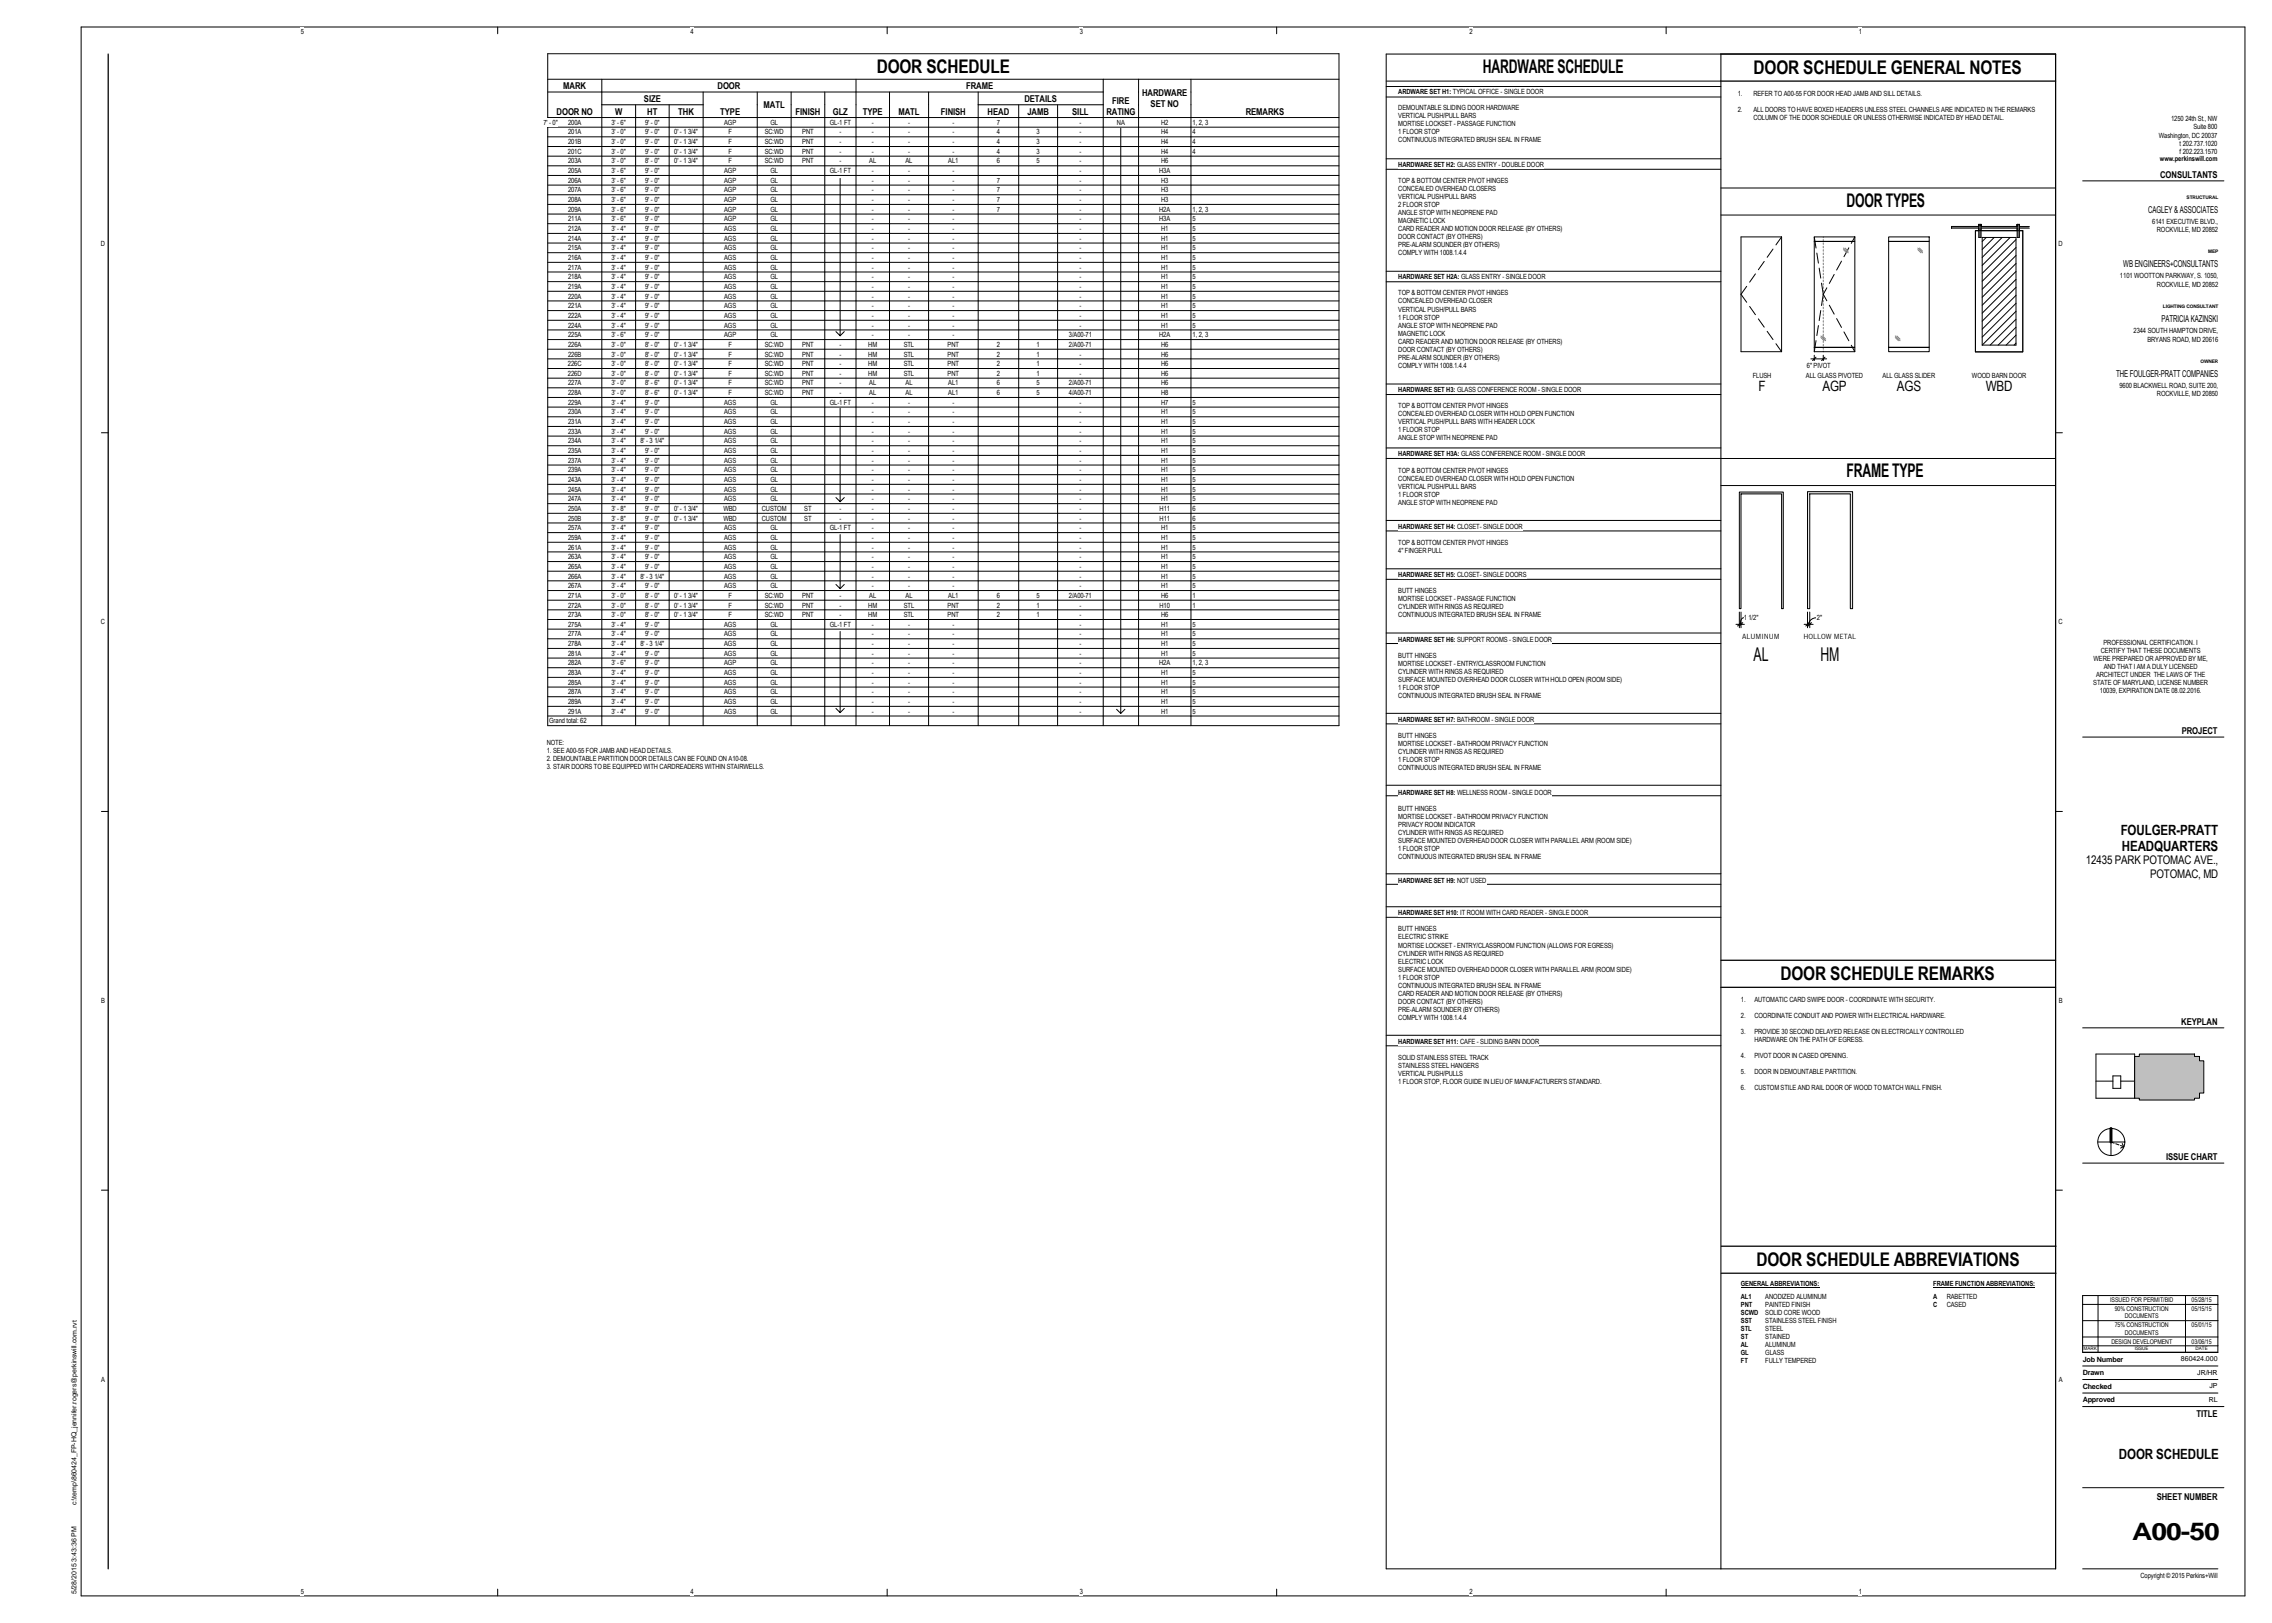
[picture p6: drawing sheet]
<svg xmlns="http://www.w3.org/2000/svg" width="1067mm" height="762mm" viewBox="0 0 1067 762" stroke-linecap="round" stroke-linejoin="round" font-family="sans-serif">
<defs><g id="words">
<text font-size="11.3" x="1001" y="723">A00-50</text>
<g font-size="8.9">
<text x="823" y="310">AL</text>
<text x="855" y="310">HM</text>
</g>
<g font-size="8.8">
<text x="412" y="34">DOOR SCHEDULE</text>
<text x="696" y="34">HARDWARE SCHEDULE</text>
<text x="823" y="35">DOOR SCHEDULE GENERAL NOTES</text>
<text x="867" y="97">DOOR TYPES</text>
<text x="867" y="224">FRAME TYPE</text>
<text x="836" y="460">DOOR SCHEDULE REMARKS</text>
<text x="825" y="594">DOOR SCHEDULE ABBREVIATIONS</text>
</g>
<g font-size="6.7">
<text x="826" y="184">F</text>
<text x="856" y="184">AGP</text>
<text x="891" y="184">AGS</text>
<text x="932" y="184">WBD</text>
</g>
<g font-size="6.6">
<text x="996" y="392">FOULGER-PRATT</text>
<text x="996" y="400">HEADQUARTERS</text>
<text x="995" y="685">DOOR SCHEDULE</text>
</g>
<g font-size="5.6">
<text x="979" y="406">12435 PARK POTOMAC AVE.,</text>
<text x="1010" y="412">POTOMAC, MD</text>
</g>
<g font-size="4.4">
<text x="264" y="42">MARK</text>
<text x="337" y="42">DOOR</text>
<text x="454" y="42">FRAME</text>
<text x="302" y="48">SIZE</text>
<text x="481" y="48">DETAILS</text>
<text x="536" y="45">HARDWARE</text>
<text x="261" y="54">DOOR NO</text>
<text x="289" y="54">W</text>
<text x="304" y="54">HT</text>
<text x="318" y="54">THK</text>
<text x="338" y="54">TYPE</text>
<text x="359" y="51">MATL</text>
<text x="374" y="54">FINISH</text>
<text x="391" y="54">GLZ</text>
<text x="405" y="54">TYPE</text>
<text x="422" y="54">MATL</text>
<text x="442" y="54">FINISH</text>
<text x="464" y="54">HEAD</text>
<text x="482" y="54">JAMB</text>
<text x="503" y="54">SILL</text>
<text x="519" y="54">RATING</text>
<text x="522" y="49">FIRE</text>
<text x="540" y="50">SET NO</text>
<text x="585" y="54">REMARKS</text>
<text x="1014" y="83">CONSULTANTS</text>
<text x="1009" y="100">CAGLEY &amp; ASSOCIATES</text>
<text x="997" y="125">WB ENGINEERS+CONSULTANTS</text>
<text x="1015" y="151">PATRICIA KAZINSKI</text>
<text x="994" y="177">THE FOULGER-PRATT COMPANIES</text>
<text x="1024" y="345">PROJECT</text>
<text x="1024" y="481">KEYPLAN</text>
<text x="1017" y="545">ISSUE CHART</text>
<text x="1031" y="665">TITLE</text>
<text x="1013" y="704">SHEET NUMBER</text>
</g>
<g font-size="3.4">
<text x="978" y="639">Job Number</text>
<text x="978" y="646">Drawn</text>
<text x="978" y="652">Checked</text>
<text x="978" y="658">Approved</text>
</g>
<g font-size="3.3">
<text x="141" y="16">5</text>
<text x="324" y="16">4</text>
<text x="507" y="16">3</text>
<text x="690" y="16">2</text>
<text x="873" y="16">1</text>
<text x="657" y="44">ARDWARE SET H1:</text>
<text x="682" y="44">TYPICAL OFFICE - SINGLE DOOR</text>
<text x="816" y="45">1.</text>
<text x="823" y="45">REFER TO A00-55 FOR DOOR HEAD JAMB AND SILL DETAILS.</text>
<text x="657" y="52">DEMOUNTABLE SLIDING DOOR HARDWARE</text>
<text x="816" y="53">2.</text>
<text x="823" y="53">ALL DOORS TO HAVE BOXED HEADERS UNLESS STEEL CHANNELS ARE INDICATED IN THE REMARKS</text>
<text x="255" y="59">7' - 0&quot;</text>
<text x="267" y="59">200A</text>
<text x="287" y="59">3' - 6&quot;</text>
<text x="303" y="59">9' - 0&quot;</text>
<text x="340" y="59">AGP</text>
<text x="362" y="59">GL</text>
<text x="390" y="59">GL-1 FT</text>
<text x="409" y="59">-</text>
<text x="426" y="59">-</text>
<text x="447" y="59">-</text>
<text x="468" y="59">7</text>
<text x="507" y="59">-</text>
<text x="524" y="59">NA</text>
<text x="545" y="59">H2</text>
<text x="560" y="59">1, 2, 3</text>
<text x="657" y="56">VERTICAL PUSH/PULL BARS</text>
<text x="657" y="59">MORTISE LOCKSET - PASSAGE FUNCTION</text>
<text x="823" y="57">COLUMN OF THE DOOR SCHEDULE OR UNLESS OTHERWISE INDICATED BY HEAD DETAIL.</text>
<text x="1019" y="57">1250 24th St., NW</text>
<text x="267" y="63">201A</text>
<text x="287" y="63">3' - 0&quot;</text>
<text x="303" y="63">9' - 0&quot;</text>
<text x="317" y="63">0' - 1 3/4&quot;</text>
<text x="342" y="63">F</text>
<text x="359" y="63">SC:WD</text>
<text x="377" y="63">PNT</text>
<text x="394" y="63">-</text>
<text x="409" y="63">-</text>
<text x="426" y="63">-</text>
<text x="447" y="63">-</text>
<text x="468" y="63">4</text>
<text x="487" y="63">3</text>
<text x="507" y="63">-</text>
<text x="545" y="63">H4</text>
<text x="560" y="63">4</text>
<text x="657" y="63">1 FLOOR STOP</text>
<text x="1014" y="65">Washington, DC 20037</text>
<text x="1030" y="61">Suite 800</text>
<text x="267" y="68">201B</text>
<text x="287" y="68">3' - 0&quot;</text>
<text x="303" y="68">9' - 0&quot;</text>
<text x="317" y="68">0' - 1 3/4&quot;</text>
<text x="342" y="68">F</text>
<text x="359" y="68">SC:WD</text>
<text x="377" y="68">PNT</text>
<text x="394" y="68">-</text>
<text x="409" y="68">-</text>
<text x="426" y="68">-</text>
<text x="447" y="68">-</text>
<text x="468" y="68">4</text>
<text x="487" y="68">3</text>
<text x="507" y="68">-</text>
<text x="545" y="68">H4</text>
<text x="560" y="68">4</text>
<text x="657" y="67">CONTINUOUS INTEGRATED BRUSH SEAL IN FRAME</text>
<text x="1023" y="68">t 202.737.1020</text>
<text x="267" y="72">201C</text>
<text x="267" y="77">203A</text>
<text x="287" y="77">3' - 0&quot;</text>
<text x="287" y="72">3' - 0&quot;</text>
<text x="303" y="77">8' - 0&quot;</text>
<text x="303" y="72">9' - 0&quot;</text>
<text x="317" y="77">0' - 1 3/4&quot;</text>
<text x="317" y="72">0' - 1 3/4&quot;</text>
<text x="342" y="77">F</text>
<text x="342" y="72">F</text>
<text x="359" y="77">SC:WD</text>
<text x="359" y="72">SC:WD</text>
<text x="377" y="77">PNT</text>
<text x="377" y="72">PNT</text>
<text x="394" y="77">-</text>
<text x="394" y="72">-</text>
<text x="408" y="77">AL</text>
<text x="409" y="72">-</text>
<text x="425" y="77">AL</text>
<text x="426" y="72">-</text>
<text x="445" y="77">AL1</text>
<text x="447" y="72">-</text>
<text x="468" y="72">4</text>
<text x="468" y="77">6</text>
<text x="487" y="72">3</text>
<text x="487" y="77">5</text>
<text x="507" y="72">-</text>
<text x="507" y="77">-</text>
<text x="545" y="72">H4</text>
<text x="545" y="77">H6</text>
<text x="560" y="72">4</text>
<text x="1014" y="76">www.perkinswill.com</text>
<text x="1023" y="72">f 202.223.1570</text>
<text x="267" y="81">205A</text>
<text x="287" y="81">3' - 6&quot;</text>
<text x="303" y="81">9' - 0&quot;</text>
<text x="340" y="81">AGP</text>
<text x="362" y="81">GL</text>
<text x="390" y="81">GL-1 FT</text>
<text x="409" y="81">-</text>
<text x="426" y="81">-</text>
<text x="447" y="81">-</text>
<text x="507" y="81">-</text>
<text x="544" y="81">H3A</text>
<text x="657" y="78">HARDWARE SET H2:</text>
<text x="684" y="78">GLASS ENTRY - DOUBLE DOOR</text>
<text x="267" y="86">206A</text>
<text x="287" y="86">3' - 6&quot;</text>
<text x="303" y="86">9' - 0&quot;</text>
<text x="340" y="86">AGP</text>
<text x="362" y="86">GL</text>
<text x="409" y="86">-</text>
<text x="426" y="86">-</text>
<text x="447" y="86">-</text>
<text x="468" y="86">7</text>
<text x="507" y="86">-</text>
<text x="545" y="86">H3</text>
<text x="657" y="86">TOP &amp; BOTTOM CENTER PIVOT HINGES</text>
<text x="657" y="90">CONCEALED OVERHEAD CLOSERS</text>
<text x="267" y="90">207A</text>
<text x="267" y="95">208A</text>
<text x="287" y="90">3' - 6&quot;</text>
<text x="287" y="95">3' - 6&quot;</text>
<text x="303" y="90">9' - 0&quot;</text>
<text x="303" y="95">9' - 0&quot;</text>
<text x="340" y="90">AGP</text>
<text x="340" y="95">AGP</text>
<text x="362" y="90">GL</text>
<text x="362" y="95">GL</text>
<text x="409" y="90">-</text>
<text x="409" y="95">-</text>
<text x="426" y="90">-</text>
<text x="426" y="95">-</text>
<text x="447" y="90">-</text>
<text x="447" y="95">-</text>
<text x="468" y="90">7</text>
<text x="468" y="95">7</text>
<text x="507" y="90">-</text>
<text x="507" y="95">-</text>
<text x="545" y="90">H3</text>
<text x="545" y="95">H3</text>
<text x="657" y="93">VERTICAL PUSH/PULL BARS</text>
<text x="267" y="99">209A</text>
<text x="287" y="99">3' - 6&quot;</text>
<text x="303" y="99">9' - 0&quot;</text>
<text x="340" y="99">AGP</text>
<text x="362" y="99">GL</text>
<text x="409" y="99">-</text>
<text x="426" y="99">-</text>
<text x="447" y="99">-</text>
<text x="468" y="99">7</text>
<text x="507" y="99">-</text>
<text x="544" y="99">H2A</text>
<text x="560" y="99">1, 2, 3</text>
<text x="657" y="97">2 FLOOR STOP</text>
<text x="657" y="101">ANGLE STOP WITH NEOPRENE PAD</text>
<text x="267" y="104">211A</text>
<text x="287" y="104">3' - 6&quot;</text>
<text x="303" y="104">9' - 0&quot;</text>
<text x="340" y="104">AGP</text>
<text x="362" y="104">GL</text>
<text x="409" y="104">-</text>
<text x="426" y="104">-</text>
<text x="447" y="104">-</text>
<text x="507" y="104">-</text>
<text x="544" y="104">H3A</text>
<text x="560" y="104">5</text>
<text x="657" y="105">MAGNETIC LOCK</text>
<text x="1011" y="105">6141 EXECUTIVE BLVD.,</text>
<text x="267" y="108">212A</text>
<text x="267" y="113">214A</text>
<text x="287" y="108">3' - 4&quot;</text>
<text x="287" y="113">3' - 4&quot;</text>
<text x="303" y="108">9' - 0&quot;</text>
<text x="303" y="113">9' - 0&quot;</text>
<text x="340" y="108">AGS</text>
<text x="340" y="113">AGS</text>
<text x="362" y="108">GL</text>
<text x="362" y="113">GL</text>
<text x="409" y="108">-</text>
<text x="409" y="113">-</text>
<text x="426" y="108">-</text>
<text x="426" y="113">-</text>
<text x="447" y="108">-</text>
<text x="447" y="113">-</text>
<text x="507" y="108">-</text>
<text x="507" y="113">-</text>
<text x="545" y="108">H1</text>
<text x="545" y="113">H1</text>
<text x="560" y="108">5</text>
<text x="560" y="113">5</text>
<text x="657" y="108">CARD READER AND MOTION DOOR RELEASE (BY OTHERS)</text>
<text x="657" y="112">DOOR CONTACT (BY OTHERS)</text>
<text x="1013" y="109">ROCKVILLE, MD 20852</text>
<text x="47" y="115">D</text>
<text x="267" y="118">215A</text>
<text x="287" y="118">3' - 4&quot;</text>
<text x="303" y="118">9' - 0&quot;</text>
<text x="340" y="118">AGS</text>
<text x="362" y="118">GL</text>
<text x="409" y="118">-</text>
<text x="426" y="118">-</text>
<text x="447" y="118">-</text>
<text x="507" y="118">-</text>
<text x="545" y="118">H1</text>
<text x="560" y="118">5</text>
<text x="657" y="116">PRE-ALARM SOUNDER (BY OTHERS)</text>
<text x="657" y="120">COMPLY WITH 1008.1.4.4</text>
<text x="967" y="115">D</text>
<text x="267" y="122">216A</text>
<text x="287" y="122">3' - 4&quot;</text>
<text x="303" y="122">9' - 0&quot;</text>
<text x="340" y="122">AGS</text>
<text x="362" y="122">GL</text>
<text x="409" y="122">-</text>
<text x="426" y="122">-</text>
<text x="447" y="122">-</text>
<text x="507" y="122">-</text>
<text x="545" y="122">H1</text>
<text x="560" y="122">5</text>
<text x="267" y="127">217A</text>
<text x="267" y="131">218A</text>
<text x="287" y="127">3' - 4&quot;</text>
<text x="287" y="131">3' - 4&quot;</text>
<text x="303" y="127">9' - 0&quot;</text>
<text x="303" y="131">9' - 0&quot;</text>
<text x="340" y="127">AGS</text>
<text x="340" y="131">AGS</text>
<text x="362" y="127">GL</text>
<text x="362" y="131">GL</text>
<text x="409" y="127">-</text>
<text x="409" y="131">-</text>
<text x="426" y="127">-</text>
<text x="426" y="131">-</text>
<text x="447" y="127">-</text>
<text x="447" y="131">-</text>
<text x="507" y="127">-</text>
<text x="507" y="131">-</text>
<text x="545" y="127">H1</text>
<text x="545" y="131">H1</text>
<text x="560" y="127">5</text>
<text x="560" y="131">5</text>
<text x="657" y="131">HARDWARE SET H2A:</text>
<text x="686" y="131">GLASS ENTRY - SINGLE DOOR</text>
<text x="995" y="131">1101 WOOTTON PARKWAY, S. 1050,</text>
<text x="267" y="136">219A</text>
<text x="287" y="136">3' - 4&quot;</text>
<text x="303" y="136">9' - 0&quot;</text>
<text x="340" y="136">AGS</text>
<text x="362" y="136">GL</text>
<text x="409" y="136">-</text>
<text x="426" y="136">-</text>
<text x="447" y="136">-</text>
<text x="507" y="136">-</text>
<text x="545" y="136">H1</text>
<text x="560" y="136">5</text>
<text x="1013" y="135">ROCKVILLE, MD 20852</text>
<text x="267" y="140">220A</text>
<text x="287" y="140">3' - 4&quot;</text>
<text x="303" y="140">9' - 0&quot;</text>
<text x="340" y="140">AGS</text>
<text x="362" y="140">GL</text>
<text x="409" y="140">-</text>
<text x="426" y="140">-</text>
<text x="447" y="140">-</text>
<text x="507" y="140">-</text>
<text x="545" y="140">H1</text>
<text x="560" y="140">5</text>
<text x="657" y="139">TOP &amp; BOTTOM CENTER PIVOT HINGES</text>
<text x="657" y="142">CONCEALED OVERHEAD CLOSER</text>
<text x="267" y="145">221A</text>
<text x="267" y="149">222A</text>
<text x="287" y="145">3' - 4&quot;</text>
<text x="287" y="149">3' - 4&quot;</text>
<text x="303" y="145">9' - 0&quot;</text>
<text x="303" y="149">9' - 0&quot;</text>
<text x="340" y="145">AGS</text>
<text x="340" y="149">AGS</text>
<text x="362" y="145">GL</text>
<text x="362" y="149">GL</text>
<text x="409" y="145">-</text>
<text x="409" y="149">-</text>
<text x="426" y="145">-</text>
<text x="426" y="149">-</text>
<text x="447" y="145">-</text>
<text x="447" y="149">-</text>
<text x="507" y="145">-</text>
<text x="507" y="149">-</text>
<text x="545" y="145">H1</text>
<text x="545" y="149">H1</text>
<text x="560" y="145">5</text>
<text x="560" y="149">5</text>
<text x="657" y="146">VERTICAL PUSH/PULL BARS</text>
<text x="267" y="154">224A</text>
<text x="287" y="154">3' - 4&quot;</text>
<text x="303" y="154">9' - 0&quot;</text>
<text x="340" y="154">AGS</text>
<text x="362" y="154">GL</text>
<text x="409" y="154">-</text>
<text x="426" y="154">-</text>
<text x="447" y="154">-</text>
<text x="507" y="154">-</text>
<text x="545" y="154">H1</text>
<text x="560" y="154">5</text>
<text x="657" y="150">1 FLOOR STOP</text>
<text x="657" y="154">ANGLE STOP WITH NEOPRENE PAD</text>
<text x="267" y="158">225A</text>
<text x="287" y="158">3' - 6&quot;</text>
<text x="303" y="158">9' - 0&quot;</text>
<text x="340" y="158">AGP</text>
<text x="362" y="158">GL</text>
<text x="409" y="158">-</text>
<text x="426" y="158">-</text>
<text x="447" y="158">-</text>
<text x="502" y="158">3/A00-71</text>
<text x="544" y="158">H2A</text>
<text x="560" y="158">1, 2, 3</text>
<text x="657" y="158">MAGNETIC LOCK</text>
<text x="657" y="161">CARD READER AND MOTION DOOR RELEASE (BY OTHERS)</text>
<text x="1002" y="157">2344 SOUTH HAMPTON DRIVE,</text>
<text x="1008" y="160">BRYANS ROAD, MD 20616</text>
<text x="267" y="163">226A</text>
<text x="267" y="167">226B</text>
<text x="287" y="163">3' - 0&quot;</text>
<text x="287" y="167">3' - 0&quot;</text>
<text x="303" y="163">8' - 0&quot;</text>
<text x="303" y="167">8' - 0&quot;</text>
<text x="317" y="163">0' - 1 3/4&quot;</text>
<text x="317" y="167">0' - 1 3/4&quot;</text>
<text x="342" y="163">F</text>
<text x="342" y="167">F</text>
<text x="359" y="163">SC:WD</text>
<text x="359" y="167">SC:WD</text>
<text x="377" y="163">PNT</text>
<text x="377" y="167">PNT</text>
<text x="394" y="163">-</text>
<text x="394" y="167">-</text>
<text x="408" y="163">HM</text>
<text x="408" y="167">HM</text>
<text x="424" y="163">STL</text>
<text x="424" y="167">STL</text>
<text x="445" y="163">PNT</text>
<text x="445" y="167">PNT</text>
<text x="468" y="163">2</text>
<text x="468" y="167">2</text>
<text x="487" y="163">1</text>
<text x="487" y="167">1</text>
<text x="502" y="163">2/A00-71</text>
<text x="507" y="167">-</text>
<text x="545" y="163">H6</text>
<text x="545" y="167">H6</text>
<text x="657" y="165">DOOR CONTACT (BY OTHERS)</text>
<text x="267" y="172">226C</text>
<text x="287" y="172">3' - 0&quot;</text>
<text x="303" y="172">8' - 0&quot;</text>
<text x="317" y="172">0' - 1 3/4&quot;</text>
<text x="342" y="172">F</text>
<text x="359" y="172">SC:WD</text>
<text x="377" y="172">PNT</text>
<text x="394" y="172">-</text>
<text x="408" y="172">HM</text>
<text x="424" y="172">STL</text>
<text x="445" y="172">PNT</text>
<text x="468" y="172">2</text>
<text x="487" y="172">1</text>
<text x="507" y="172">-</text>
<text x="545" y="172">H6</text>
<text x="657" y="169">PRE-ALARM SOUNDER (BY OTHERS)</text>
<text x="657" y="173">COMPLY WITH 1008.1.4.4</text>
<text x="848" y="173">6&quot; PIVOT</text>
<text x="267" y="176">226D</text>
<text x="287" y="176">3' - 0&quot;</text>
<text x="303" y="176">8' - 0&quot;</text>
<text x="317" y="176">0' - 1 3/4&quot;</text>
<text x="342" y="176">F</text>
<text x="359" y="176">SC:WD</text>
<text x="377" y="176">PNT</text>
<text x="394" y="176">-</text>
<text x="408" y="176">HM</text>
<text x="424" y="176">STL</text>
<text x="445" y="176">PNT</text>
<text x="468" y="176">2</text>
<text x="487" y="176">1</text>
<text x="507" y="176">-</text>
<text x="545" y="176">H6</text>
<text x="823" y="178">FLUSH</text>
<text x="848" y="178">ALL GLASS PIVOTED</text>
<text x="884" y="178">ALL GLASS SLIDER</text>
<text x="926" y="178">WOOD BARN DOOR</text>
<text x="267" y="181">227A</text>
<text x="267" y="186">228A</text>
<text x="287" y="181">3' - 0&quot;</text>
<text x="287" y="186">3' - 0&quot;</text>
<text x="303" y="181">8' - 6&quot;</text>
<text x="303" y="186">8' - 6&quot;</text>
<text x="317" y="181">0' - 1 3/4&quot;</text>
<text x="317" y="186">0' - 1 3/4&quot;</text>
<text x="342" y="181">F</text>
<text x="342" y="186">F</text>
<text x="359" y="181">SC:WD</text>
<text x="359" y="186">SC:WD</text>
<text x="377" y="181">PNT</text>
<text x="377" y="186">PNT</text>
<text x="394" y="181">-</text>
<text x="394" y="186">-</text>
<text x="408" y="181">AL</text>
<text x="408" y="186">AL</text>
<text x="425" y="181">AL</text>
<text x="425" y="186">AL</text>
<text x="445" y="181">AL1</text>
<text x="445" y="186">AL1</text>
<text x="468" y="181">6</text>
<text x="468" y="186">6</text>
<text x="487" y="181">5</text>
<text x="487" y="186">5</text>
<text x="502" y="181">2/A00-71</text>
<text x="502" y="186">4/A00-71</text>
<text x="545" y="181">H6</text>
<text x="545" y="186">H8</text>
<text x="657" y="184">HARDWARE SET H3:</text>
<text x="684" y="184">GLASS CONFERENCE ROOM - SINGLE DOOR</text>
<text x="995" y="182">9600 BLACKWELL ROAD, SUITE 200,</text>
<text x="1013" y="186">ROCKVILLE, MD 20850</text>
<text x="267" y="190">229A</text>
<text x="287" y="190">3' - 4&quot;</text>
<text x="303" y="190">9' - 0&quot;</text>
<text x="340" y="190">AGS</text>
<text x="362" y="190">GL</text>
<text x="390" y="190">GL-1 FT</text>
<text x="409" y="190">-</text>
<text x="426" y="190">-</text>
<text x="447" y="190">-</text>
<text x="507" y="190">-</text>
<text x="545" y="190">H7</text>
<text x="560" y="190">5</text>
<text x="657" y="192">TOP &amp; BOTTOM CENTER PIVOT HINGES</text>
<text x="267" y="195">230A</text>
<text x="287" y="195">3' - 4&quot;</text>
<text x="303" y="195">9' - 0&quot;</text>
<text x="340" y="195">AGS</text>
<text x="362" y="195">GL</text>
<text x="409" y="195">-</text>
<text x="426" y="195">-</text>
<text x="447" y="195">-</text>
<text x="507" y="195">-</text>
<text x="545" y="195">H1</text>
<text x="560" y="195">5</text>
<text x="657" y="195">CONCEALED OVERHEAD CLOSER WITH HOLD OPEN FUNCTION</text>
<text x="267" y="199">231A</text>
<text x="267" y="204">233A</text>
<text x="287" y="199">3' - 4&quot;</text>
<text x="287" y="204">3' - 4&quot;</text>
<text x="303" y="199">9' - 0&quot;</text>
<text x="303" y="204">9' - 0&quot;</text>
<text x="340" y="199">AGS</text>
<text x="340" y="204">AGS</text>
<text x="362" y="199">GL</text>
<text x="362" y="204">GL</text>
<text x="409" y="199">-</text>
<text x="409" y="204">-</text>
<text x="426" y="199">-</text>
<text x="426" y="204">-</text>
<text x="447" y="199">-</text>
<text x="447" y="204">-</text>
<text x="507" y="199">-</text>
<text x="507" y="204">-</text>
<text x="545" y="199">H1</text>
<text x="545" y="204">H1</text>
<text x="560" y="199">5</text>
<text x="560" y="204">5</text>
<text x="657" y="199">VERTICAL PUSH/PULL BARS WITH HEADER LOCK</text>
<text x="657" y="203">1 FLOOR STOP</text>
<text x="267" y="208">234A</text>
<text x="287" y="208">3' - 4&quot;</text>
<text x="301" y="208">8' - 3 1/4&quot;</text>
<text x="340" y="208">AGS</text>
<text x="362" y="208">GL</text>
<text x="409" y="208">-</text>
<text x="426" y="208">-</text>
<text x="447" y="208">-</text>
<text x="507" y="208">-</text>
<text x="545" y="208">H1</text>
<text x="560" y="208">5</text>
<text x="657" y="207">ANGLE STOP WITH NEOPRENE PAD</text>
<text x="267" y="213">235A</text>
<text x="287" y="213">3' - 4&quot;</text>
<text x="303" y="213">9' - 0&quot;</text>
<text x="340" y="213">AGS</text>
<text x="362" y="213">GL</text>
<text x="409" y="213">-</text>
<text x="426" y="213">-</text>
<text x="447" y="213">-</text>
<text x="507" y="213">-</text>
<text x="545" y="213">H1</text>
<text x="560" y="213">5</text>
<text x="657" y="214">HARDWARE SET H3A:</text>
<text x="686" y="214">GLASS CONFERENCE ROOM - SINGLE DOOR</text>
<text x="267" y="217">237A</text>
<text x="267" y="222">239A</text>
<text x="287" y="217">3' - 4&quot;</text>
<text x="287" y="222">3' - 4&quot;</text>
<text x="303" y="217">9' - 0&quot;</text>
<text x="303" y="222">9' - 0&quot;</text>
<text x="340" y="217">AGS</text>
<text x="340" y="222">AGS</text>
<text x="362" y="217">GL</text>
<text x="362" y="222">GL</text>
<text x="409" y="217">-</text>
<text x="409" y="222">-</text>
<text x="426" y="217">-</text>
<text x="426" y="222">-</text>
<text x="447" y="217">-</text>
<text x="447" y="222">-</text>
<text x="507" y="217">-</text>
<text x="507" y="222">-</text>
<text x="545" y="217">H1</text>
<text x="545" y="222">H1</text>
<text x="560" y="217">5</text>
<text x="560" y="222">5</text>
<text x="657" y="222">TOP &amp; BOTTOM CENTER PIVOT HINGES</text>
<text x="267" y="226">243A</text>
<text x="287" y="226">3' - 4&quot;</text>
<text x="303" y="226">9' - 0&quot;</text>
<text x="340" y="226">AGS</text>
<text x="362" y="226">GL</text>
<text x="409" y="226">-</text>
<text x="426" y="226">-</text>
<text x="447" y="226">-</text>
<text x="507" y="226">-</text>
<text x="545" y="226">H1</text>
<text x="560" y="226">5</text>
<text x="657" y="226">CONCEALED OVERHEAD CLOSER WITH HOLD OPEN FUNCTION</text>
<text x="267" y="231">245A</text>
<text x="287" y="231">3' - 4&quot;</text>
<text x="303" y="231">9' - 0&quot;</text>
<text x="340" y="231">AGS</text>
<text x="362" y="231">GL</text>
<text x="409" y="231">-</text>
<text x="426" y="231">-</text>
<text x="447" y="231">-</text>
<text x="507" y="231">-</text>
<text x="545" y="231">H1</text>
<text x="560" y="231">5</text>
<text x="657" y="229">VERTICAL PUSH/PULL BARS</text>
<text x="657" y="233">1 FLOOR STOP</text>
<text x="267" y="235">247A</text>
<text x="267" y="240">250A</text>
<text x="287" y="235">3' - 4&quot;</text>
<text x="287" y="240">3' - 8&quot;</text>
<text x="303" y="235">9' - 0&quot;</text>
<text x="303" y="240">9' - 0&quot;</text>
<text x="317" y="240">0' - 1 3/4&quot;</text>
<text x="340" y="240">WBD</text>
<text x="340" y="235">AGS</text>
<text x="358" y="240">CUSTOM</text>
<text x="362" y="235">GL</text>
<text x="378" y="240">ST</text>
<text x="394" y="240">-</text>
<text x="409" y="235">-</text>
<text x="409" y="240">-</text>
<text x="426" y="235">-</text>
<text x="426" y="240">-</text>
<text x="447" y="235">-</text>
<text x="447" y="240">-</text>
<text x="507" y="235">-</text>
<text x="507" y="240">-</text>
<text x="544" y="240">H11</text>
<text x="545" y="235">H1</text>
<text x="560" y="235">5</text>
<text x="560" y="240">6</text>
<text x="657" y="237">ANGLE STOP WITH NEOPRENE PAD</text>
<text x="267" y="244">250B</text>
<text x="287" y="244">3' - 8&quot;</text>
<text x="303" y="244">9' - 0&quot;</text>
<text x="317" y="244">0' - 1 3/4&quot;</text>
<text x="340" y="244">WBD</text>
<text x="358" y="244">CUSTOM</text>
<text x="378" y="244">ST</text>
<text x="394" y="244">-</text>
<text x="409" y="244">-</text>
<text x="426" y="244">-</text>
<text x="447" y="244">-</text>
<text x="507" y="244">-</text>
<text x="544" y="244">H11</text>
<text x="560" y="244">6</text>
<text x="267" y="249">257A</text>
<text x="287" y="249">3' - 4&quot;</text>
<text x="303" y="249">9' - 0&quot;</text>
<text x="340" y="249">AGS</text>
<text x="362" y="249">GL</text>
<text x="390" y="249">GL-1 FT</text>
<text x="409" y="249">-</text>
<text x="426" y="249">-</text>
<text x="447" y="249">-</text>
<text x="507" y="249">-</text>
<text x="545" y="249">H1</text>
<text x="560" y="249">5</text>
<text x="657" y="248">HARDWARE SET H4:</text>
<text x="684" y="248">CLOSET- SINGLE DOOR</text>
<text x="267" y="253">259A</text>
<text x="287" y="253">3' - 4&quot;</text>
<text x="303" y="253">9' - 0&quot;</text>
<text x="340" y="253">AGS</text>
<text x="362" y="253">GL</text>
<text x="409" y="253">-</text>
<text x="426" y="253">-</text>
<text x="447" y="253">-</text>
<text x="507" y="253">-</text>
<text x="545" y="253">H1</text>
<text x="560" y="253">5</text>
<text x="657" y="256">TOP &amp; BOTTOM CENTER PIVOT HINGES</text>
<text x="267" y="258">261A</text>
<text x="267" y="263">263A</text>
<text x="287" y="258">3' - 4&quot;</text>
<text x="287" y="263">3' - 4&quot;</text>
<text x="303" y="258">9' - 0&quot;</text>
<text x="303" y="263">9' - 0&quot;</text>
<text x="340" y="258">AGS</text>
<text x="340" y="263">AGS</text>
<text x="362" y="258">GL</text>
<text x="362" y="263">GL</text>
<text x="409" y="258">-</text>
<text x="409" y="263">-</text>
<text x="426" y="258">-</text>
<text x="426" y="263">-</text>
<text x="447" y="258">-</text>
<text x="447" y="263">-</text>
<text x="507" y="258">-</text>
<text x="507" y="263">-</text>
<text x="545" y="258">H1</text>
<text x="545" y="263">H1</text>
<text x="560" y="258">5</text>
<text x="560" y="263">5</text>
<text x="657" y="260">4&quot; FINGER PULL</text>
<text x="267" y="267">265A</text>
<text x="287" y="267">3' - 4&quot;</text>
<text x="303" y="267">9' - 0&quot;</text>
<text x="340" y="267">AGS</text>
<text x="362" y="267">GL</text>
<text x="409" y="267">-</text>
<text x="426" y="267">-</text>
<text x="447" y="267">-</text>
<text x="507" y="267">-</text>
<text x="545" y="267">H1</text>
<text x="560" y="267">5</text>
<text x="267" y="272">266A</text>
<text x="287" y="272">3' - 4&quot;</text>
<text x="301" y="272">8' - 3 1/4&quot;</text>
<text x="340" y="272">AGS</text>
<text x="362" y="272">GL</text>
<text x="409" y="272">-</text>
<text x="426" y="272">-</text>
<text x="447" y="272">-</text>
<text x="507" y="272">-</text>
<text x="545" y="272">H1</text>
<text x="560" y="272">5</text>
<text x="657" y="271">HARDWARE SET H5:</text>
<text x="684" y="271">CLOSET- SINGLE DOORS</text>
<text x="267" y="276">267A</text>
<text x="267" y="281">271A</text>
<text x="287" y="276">3' - 4&quot;</text>
<text x="287" y="281">3' - 0&quot;</text>
<text x="303" y="276">9' - 0&quot;</text>
<text x="303" y="281">8' - 0&quot;</text>
<text x="317" y="281">0' - 1 3/4&quot;</text>
<text x="340" y="276">AGS</text>
<text x="342" y="281">F</text>
<text x="359" y="281">SC:WD</text>
<text x="362" y="276">GL</text>
<text x="377" y="281">PNT</text>
<text x="394" y="281">-</text>
<text x="408" y="281">AL</text>
<text x="409" y="276">-</text>
<text x="425" y="281">AL</text>
<text x="426" y="276">-</text>
<text x="445" y="281">AL1</text>
<text x="447" y="276">-</text>
<text x="468" y="281">6</text>
<text x="487" y="281">5</text>
<text x="502" y="281">2/A00-71</text>
<text x="507" y="276">-</text>
<text x="545" y="281">H6</text>
<text x="545" y="276">H1</text>
<text x="560" y="281">1</text>
<text x="560" y="276">5</text>
<text x="657" y="279">BUTT HINGES</text>
<text x="267" y="285">272A</text>
<text x="287" y="285">3' - 0&quot;</text>
<text x="303" y="285">8' - 0&quot;</text>
<text x="317" y="285">0' - 1 3/4&quot;</text>
<text x="342" y="285">F</text>
<text x="359" y="285">SC:WD</text>
<text x="377" y="285">PNT</text>
<text x="394" y="285">-</text>
<text x="408" y="285">HM</text>
<text x="424" y="285">STL</text>
<text x="445" y="285">PNT</text>
<text x="468" y="285">2</text>
<text x="487" y="285">1</text>
<text x="507" y="285">-</text>
<text x="544" y="285">H10</text>
<text x="560" y="285">1</text>
<text x="657" y="282">MORTISE LOCKSET - PASSAGE FUNCTION</text>
<text x="657" y="286">CYLINDER WITH RINGS AS REQUIRED</text>
<text x="47" y="293">C</text>
<text x="267" y="290">273A</text>
<text x="287" y="290">3' - 0&quot;</text>
<text x="303" y="290">8' - 0&quot;</text>
<text x="317" y="290">0' - 1 3/4&quot;</text>
<text x="342" y="290">F</text>
<text x="359" y="290">SC:WD</text>
<text x="377" y="290">PNT</text>
<text x="394" y="290">-</text>
<text x="408" y="290">HM</text>
<text x="424" y="290">STL</text>
<text x="445" y="290">PNT</text>
<text x="468" y="290">2</text>
<text x="487" y="290">1</text>
<text x="507" y="290">-</text>
<text x="545" y="290">H6</text>
<text x="657" y="290">CONTINUOUS INTEGRATED BRUSH SEAL IN FRAME</text>
<text x="819" y="291">1 1/2&quot;</text>
<text x="853" y="291">2&quot;</text>
<text x="967" y="293">C</text>
<text x="267" y="294">275A</text>
<text x="267" y="299">277A</text>
<text x="287" y="294">3' - 4&quot;</text>
<text x="287" y="299">3' - 4&quot;</text>
<text x="303" y="294">9' - 0&quot;</text>
<text x="303" y="299">9' - 0&quot;</text>
<text x="340" y="294">AGS</text>
<text x="340" y="299">AGS</text>
<text x="362" y="294">GL</text>
<text x="362" y="299">GL</text>
<text x="390" y="294">GL-1 FT</text>
<text x="409" y="294">-</text>
<text x="409" y="299">-</text>
<text x="426" y="294">-</text>
<text x="426" y="299">-</text>
<text x="447" y="294">-</text>
<text x="447" y="299">-</text>
<text x="507" y="294">-</text>
<text x="507" y="299">-</text>
<text x="545" y="294">H1</text>
<text x="545" y="299">H1</text>
<text x="560" y="294">5</text>
<text x="560" y="299">5</text>
<text x="818" y="300">ALUMINUM</text>
<text x="847" y="300">HOLLOW METAL</text>
<text x="267" y="303">278A</text>
<text x="287" y="303">3' - 4&quot;</text>
<text x="301" y="303">8' - 3 1/4&quot;</text>
<text x="340" y="303">AGS</text>
<text x="362" y="303">GL</text>
<text x="409" y="303">-</text>
<text x="426" y="303">-</text>
<text x="447" y="303">-</text>
<text x="507" y="303">-</text>
<text x="545" y="303">H1</text>
<text x="560" y="303">5</text>
<text x="657" y="301">HARDWARE SET H6:</text>
<text x="684" y="301">SUPPORT ROOMS - SINGLE DOOR</text>
<text x="988" y="303">PROFESSIONAL CERTIFICATION. I</text>
<text x="267" y="308">281A</text>
<text x="287" y="308">3' - 4&quot;</text>
<text x="303" y="308">9' - 0&quot;</text>
<text x="340" y="308">AGS</text>
<text x="362" y="308">GL</text>
<text x="409" y="308">-</text>
<text x="426" y="308">-</text>
<text x="447" y="308">-</text>
<text x="507" y="308">-</text>
<text x="545" y="308">H1</text>
<text x="560" y="308">5</text>
<text x="657" y="309">BUTT HINGES</text>
<text x="983" y="310">WERE PREPARED OR APPROVED BY ME,</text>
<text x="986" y="307">CERTIFY THAT THESE DOCUMENTS</text>
<text x="267" y="312">282A</text>
<text x="267" y="317">283A</text>
<text x="287" y="317">3' - 4&quot;</text>
<text x="287" y="312">3' - 6&quot;</text>
<text x="303" y="317">9' - 0&quot;</text>
<text x="303" y="312">9' - 0&quot;</text>
<text x="340" y="317">AGS</text>
<text x="340" y="312">AGP</text>
<text x="362" y="317">GL</text>
<text x="362" y="312">GL</text>
<text x="409" y="317">-</text>
<text x="409" y="312">-</text>
<text x="426" y="317">-</text>
<text x="426" y="312">-</text>
<text x="447" y="317">-</text>
<text x="447" y="312">-</text>
<text x="507" y="317">-</text>
<text x="507" y="312">-</text>
<text x="544" y="312">H2A</text>
<text x="545" y="317">H1</text>
<text x="560" y="317">5</text>
<text x="560" y="312">1, 2, 3</text>
<text x="657" y="313">MORTISE LOCKSET - ENTRY/CLASSROOM FUNCTION</text>
<text x="657" y="316">CYLINDER WITH RINGS AS REQUIRED</text>
<text x="984" y="318">ARCHITECT UNDER THE LAWS OF THE</text>
<text x="988" y="314">AND THAT I AM A DULY LICENSED</text>
<text x="267" y="321">285A</text>
<text x="287" y="321">3' - 4&quot;</text>
<text x="303" y="321">9' - 0&quot;</text>
<text x="340" y="321">AGS</text>
<text x="362" y="321">GL</text>
<text x="409" y="321">-</text>
<text x="426" y="321">-</text>
<text x="447" y="321">-</text>
<text x="507" y="321">-</text>
<text x="545" y="321">H1</text>
<text x="560" y="321">5</text>
<text x="657" y="320">SURFACE MOUNTED OVERHEAD DOOR CLOSER WITH HOLD OPEN (ROOM SIDE)</text>
<text x="657" y="324">1 FLOOR STOP</text>
<text x="983" y="322">STATE OF MARYLAND, LICENSE NUMBER</text>
<text x="267" y="326">287A</text>
<text x="287" y="326">3' - 4&quot;</text>
<text x="303" y="326">9' - 0&quot;</text>
<text x="340" y="326">AGS</text>
<text x="362" y="326">GL</text>
<text x="409" y="326">-</text>
<text x="426" y="326">-</text>
<text x="447" y="326">-</text>
<text x="507" y="326">-</text>
<text x="545" y="326">H1</text>
<text x="560" y="326">5</text>
<text x="657" y="328">CONTINUOUS INTEGRATED BRUSH SEAL IN FRAME</text>
<text x="986" y="325">10039, EXPIRATION DATE 08.02.2016.</text>
<text x="267" y="331">289A</text>
<text x="267" y="335">291A</text>
<text x="287" y="331">3' - 4&quot;</text>
<text x="287" y="335">3' - 4&quot;</text>
<text x="303" y="331">9' - 0&quot;</text>
<text x="303" y="335">9' - 0&quot;</text>
<text x="340" y="331">AGS</text>
<text x="340" y="335">AGS</text>
<text x="362" y="331">GL</text>
<text x="362" y="335">GL</text>
<text x="409" y="331">-</text>
<text x="409" y="335">-</text>
<text x="426" y="331">-</text>
<text x="426" y="335">-</text>
<text x="447" y="331">-</text>
<text x="447" y="335">-</text>
<text x="507" y="331">-</text>
<text x="507" y="335">-</text>
<text x="545" y="331">H1</text>
<text x="545" y="335">H1</text>
<text x="560" y="331">5</text>
<text x="560" y="335">5</text>
<text x="258" y="340">Grand total: 62</text>
<text x="657" y="339">HARDWARE SET H7:</text>
<text x="684" y="339">BATHROOM - SINGLE DOOR</text>
<text x="657" y="347">BUTT HINGES</text>
<text x="257" y="350">NOTE:</text>
<text x="257" y="354">1. SEE A00-55 FOR JAMB AND HEAD DETAILS.</text>
<text x="657" y="350">MORTISE LOCKSET - BATHROOM PRIVACY FUNCTION</text>
<text x="257" y="357">2. DEMOUNTABLE PARTITION DOOR DETAILS CAN BE FOUND ON A10-08.</text>
<text x="657" y="354">CYLINDER WITH RINGS AS REQUIRED</text>
<text x="657" y="358">1 FLOOR STOP</text>
<text x="257" y="361">3. STAIR DOORS TO BE EQUIPPED WITH CARDREADERS WITHIN STAIRWELLS.</text>
<text x="657" y="362">CONTINUOUS INTEGRATED BRUSH SEAL IN FRAME</text>
<text x="657" y="373">HARDWARE SET H8:</text>
<text x="684" y="373">WELLNESS ROOM - SINGLE DOOR</text>
<text x="657" y="381">BUTT HINGES</text>
<text x="657" y="384">MORTISE LOCKSET - BATHROOM PRIVACY FUNCTION</text>
<text x="657" y="388">PRIVACY ROOM INDICATOR</text>
<text x="657" y="392">CYLINDER WITH RINGS AS REQUIRED</text>
<text x="657" y="396">SURFACE MOUNTED OVERHEAD DOOR CLOSER WITH PARALLEL ARM (ROOM SIDE)</text>
<text x="657" y="399">1 FLOOR STOP</text>
<text x="657" y="403">CONTINUOUS INTEGRATED BRUSH SEAL IN FRAME</text>
<text x="657" y="415">HARDWARE SET H9: NOT USED</text>
<text x="657" y="430">HARDWARE SET H10:</text>
<text x="686" y="430">IT ROOM WITH CARD READER - SINGLE DOOR</text>
<text x="657" y="437">BUTT HINGES</text>
<text x="657" y="441">ELECTRIC STRIKE</text>
<text x="657" y="445">MORTISE LOCKSET - ENTRY/CLASSROOM FUNCTION (ALLOWS FOR EGRESS)</text>
<text x="657" y="449">CYLINDER WITH RINGS AS REQUIRED</text>
<text x="657" y="452">ELECTRIC LOCK</text>
<text x="657" y="456">SURFACE MOUNTED OVERHEAD DOOR CLOSER WITH PARALLEL ARM (ROOM SIDE)</text>
<text x="657" y="460">1 FLOOR STOP</text>
<text x="657" y="464">CONTINUOUS INTEGRATED BRUSH SEAL IN FRAME</text>
<text x="657" y="468">CARD READER AND MOTION DOOR RELEASE (BY OTHERS)</text>
<text x="47" y="471">B</text>
<text x="657" y="471">DOOR CONTACT (BY OTHERS)</text>
<text x="817" y="470">1.</text>
<text x="824" y="470">AUTOMATIC CARD SWIPE DOOR - COORDINATE WITH SECURITY.</text>
<text x="967" y="471">B</text>
<text x="657" y="475">PRE-ALARM SOUNDER (BY OTHERS)</text>
<text x="657" y="479">COMPLY WITH 1008.1.4.4</text>
<text x="817" y="478">2.</text>
<text x="824" y="478">COORDINATE CONDUIT AND POWER WITH ELECTRICAL HARDWARE.</text>
<text x="817" y="485">3.</text>
<text x="824" y="485">PROVIDE 30 SECOND DELAYED RELEASE ON ELECTRICALLY CONTROLLED</text>
<text x="657" y="490">HARDWARE SET H11:</text>
<text x="686" y="490">CAFE - SLIDING BARN DOOR</text>
<text x="824" y="489">HARDWARE ON THE PATH OF EGRESS.</text>
<text x="657" y="498">SOLID STAINLESS STEEL TRACK</text>
<text x="817" y="497">4.</text>
<text x="824" y="497">PIVOT DOOR IN CASED OPENING.</text>
<text x="657" y="502">STAINLESS STEEL HANGERS</text>
<text x="657" y="505">VERTICAL PUSH/PULLS</text>
<text x="657" y="509">1 FLOOR STOP, FLOOR GUIDE IN LIEU OF MANUFACTURER'S STANDARD.</text>
<text x="817" y="504">5.</text>
<text x="824" y="504">DOOR IN DEMOUNTABLE PARTITION.</text>
<text x="817" y="512">6.</text>
<text x="824" y="512">CUSTOM STILE AND RAIL DOOR OF WOOD TO MATCH WALL FINISH.</text>
<text x="817" y="604">GENERAL ABBREVIATIONS:</text>
<text x="908" y="604">FRAME FUNCTION ABBREVIATIONS:</text>
<text x="817" y="610">AL1</text>
<text x="829" y="610">ANODIZED ALUMINUM</text>
<text x="908" y="610">A</text>
<text x="914" y="610">RABETTED</text>
<text x="817" y="613">PNT</text>
<text x="817" y="617">SCWD</text>
<text x="829" y="613">PAINTED FINISH</text>
<text x="829" y="617">SOLID CORE WOOD</text>
<text x="908" y="613">C</text>
<text x="914" y="614">CASED</text>
<text x="817" y="621">SST</text>
<text x="829" y="621">STAINLESS STEEL FINISH</text>
<text x="817" y="625">STL</text>
<text x="817" y="629">ST</text>
<text x="829" y="625">STEEL</text>
<text x="829" y="629">STAINED</text>
<text x="817" y="632">AL</text>
<text x="829" y="632">ALUMINUM</text>
<text x="817" y="636">GL</text>
<text x="817" y="640">FT</text>
<text x="829" y="636">GLASS</text>
<text x="829" y="640">FULLY TEMPERED</text>
<text x="1024" y="639">860424.000</text>
<text x="1032" y="646">JR/HR</text>
<text x="47" y="649">A</text>
<text x="967" y="649">A</text>
<text x="1037" y="652">JP</text>
<text x="1037" y="658">RL</text>
<text x="36" y="707" transform="rotate(-90 36 707)">c:\temp\860424_FP-HQ_jennifer.rogers@perkinswill.com.rvt</text>
<text x="36" y="733" transform="rotate(-90 36 733)">3:43:36 PM</text>
<text x="1005" y="741">Copyright © 2015 Perkins+Will</text>
<text x="36" y="749" transform="rotate(-90 36 749)">5/28/2015</text>
<text x="141" y="748">5</text>
<text x="324" y="748">4</text>
<text x="507" y="748">3</text>
<text x="690" y="748">2</text>
<text x="873" y="748">1</text>
</g>
<g font-size="3.1">
<text x="991" y="611">ISSUED FOR PERMIT/BID</text>
<text x="1029" y="611">05/28/15</text>
<text x="993" y="616">90% CONSTRUCTION</text>
<text x="1029" y="616">05/15/15</text>
<text x="993" y="623">75% CONSTRUCTION</text>
<text x="998" y="619">DOCUMENTS</text>
<text x="1029" y="623">05/01/15</text>
<text x="998" y="627">DOCUMENTS</text>
<text x="991" y="631">DESIGN DEVELOPMENT</text>
<text x="1029" y="631">03/06/15</text>
</g>
<g font-size="2.3">
<text x="1027" y="93">STRUCTURAL</text>
<text x="1037" y="119">MEP</text>
<text x="1016" y="145">LIGHTING CONSULTANT</text>
<text x="1033" y="170">OWNER</text>
</g>
<g font-size="2.2">
<text x="978" y="634">MARK</text>
<text x="1002" y="634">ISSUE</text>
<text x="1031" y="634">DATE</text>
</g>
</g></defs>
<g fill="#e7e7e7">
<path d="M817 231h20v55h-20z"/>
<path d="M849 231h21v55h-21z"/>
</g>
<g fill="#fff">
<path d="M887 111h19v54h-19z"/>
<path d="M887 113h19v50h-19z"/>
</g>
<path d="M916 107h37" fill="none" stroke="#808080" stroke-width=".47"/>
<g fill="#808080">
<path d="M947 105h1v6h-1z"/>
<path d="M929 105h1v6h-1z"/>
</g>
<path d="M928 108h22v57h-22z" fill="#fff"/>
<g fill="none" stroke="#000" stroke-width=".47">
<path d="M651 38h157M808 25h-157v712h157M651 41h157M651 46h157M526 60v275l-2-2M651 75h157M651 79h157M394 84v74l-1-2M808 88h157M808 101h157M833 117l-3 4M837 111l-3 4"/>
<path d="M837 111h-20v54h20M837 111v54M852 111h19v2h-19zM852 111l1 5M852 113h19v50h-19zM853 119l1 5M868 116l-2 5M871 111l-2 3M887 113h19v50h-19zM887 111h19v2h-19zM916 106v1zM916 107h13v1h-1v57h22v-57"/>
<path d="M928 108h22v57h-22zM929 106h.1M929 106h-13M929 105h1M930 106v-1v6h-1v-6v1M930 106h.1M930 108v-1h17v1M931 111h16v51h-16zM933 111l-2 2M936 111l-5 6M940 111l-9 10M944 111l-13 14"/>
<path d="M947 120l-16 16M947 116l-16 16M947 112l-16 16M947 106h.1M947 106h-17M947 105h1M948 106v-1v6h-1v-6v1M948 106h.1M948 106h5M953 107h-5v1M651 127h157M651 132h157"/>
<path d="M820 134l-3 4 3 4M824 129l-2 3M828 123l-2 4M854 126l1 5M855 133l1 5M856 138l2 3M856 138l-1 5M858 135l-2 3M861 129l-2 4M865 123l-3 4M947 139l-16 16M947 135l-16 16"/>
<path d="M947 131l-16 16M947 127l-16 16M947 124l-16 16M396 156l-2 2M822 144l2 4M826 150l2 4M830 156l3 3M853 160l-1 5M854 153l-1 5M855 146l-1 5M859 143l2 4M862 150l3 4"/>
<path d="M866 156l2 4M947 146l-16 16M947 142l-16 16M947 150l-13 12M947 154l-9 8M947 157l-5 5M834 161l3 4M852 163h19v2h-19zM869 162l2 3M887 163h19v2h-19zM947 161l-1 1M394 192v44l-1-2"/>
<path d="M651 180h157M651 185h157M651 210h157M651 215h314M396 234l-2 2M808 228h157M817 231h20v55v-54h-20v54zM849 231h21v55h-1v-54h-19v54h-1zM394 251v25l-1-2M651 244h157M651 249h157M396 274l-2 2"/>
<path d="M651 267h157M651 272h157M394 296v39l-1-2M651 297h157M651 302h157M396 333l-2 2M528 333l-2 2M651 335h157M651 340h157M651 369h157M651 374h157M651 410h157"/>
<path d="M651 415h157M651 426h157M651 431h157M651 486h157M651 491h157"/>
</g>
<g fill="none" stroke="#808080" stroke-width=".47">
<path d="M856 111v1M856 112v1M856 114v1M856 116h.1M856 117v1M856 119v1M866 117l1 2M866 116l2 3M866 116l2 2M900 117l2 2M900 116l3 3M901 116l2 2"/>
<path d="M856 120v1M856 122v1M856 124h.1M856 125v1M856 127h.1M856 128v1M856 130v1M856 131v1M856 133v1M856 135h.1M856 136v1M856 138v1"/>
<path d="M856 139v1M855 158l1 2M855 158l2 2M856 158l1 1M856 141v1M856 143h.1M856 144v1M856 146v1M856 147v1M856 149v1M856 151h.1M856 152v1"/>
<path d="M856 154h.1M856 155v1M856 157v1M856 158v1M890 158l1 2M890 158l2 2M891 158l1 1M856 160v1M856 162h.1M856 163v1M856 165h.1"/>
</g>
<g fill="#fff">
<path d="M818 297h18v4h-18z"/>
<path d="M823 302h7v10h-7z"/>
</g>
<path d="M815 293h4M817 287v8M819 290l-1 1-1 2" fill="none" stroke="#000" stroke-width=".47"/>
<path d="M817 292l-1 2M818 292l-1 2" fill="none" stroke="#000" stroke-width=".49"/>
<g fill="#fff">
<path d="M819 288h7v4h-7z"/>
<path d="M847 297h24v4h-24z"/>
<path d="M855 302h9v10h-9z"/>
</g>
<path d="M847 293h4M849 287v8M850 287v8M853 290l-3 1-1 2" fill="none" stroke="#000" stroke-width=".47"/>
<path d="M850 292l-2 2M851 292l-2 2" fill="none" stroke="#000" stroke-width=".49"/>
<path d="M853 288h3v4h-3z" fill="#fff"/>
<path d="M850 168h8M852 167v3M856 167v3" fill="none" stroke="#000" stroke-width=".47"/>
<path d="M853 168l-2 1M857 168l-2 1" fill="none" stroke="#000" stroke-width=".49"/>
<path d="M848 170h12v4h-12z" fill="#fff"/>
<path d="M965 25h-157v712h157M991 536l2 1M993 537l2 1M996 538h1M996 537l1 1M997 538l-1 1" fill="none" stroke="#000" stroke-width=".49"/>
<path d="M991 530v6" fill="none" stroke="#000" stroke-width="1.4"/>
<g fill="none" stroke="#000" stroke-width=".47">
<path d="M984 495h18v21h-18zM984 508h8M992 505h4v6h-4zM996 508h6M985 536h13M991 536v7"/>
<circle cx="991" cy="536" r="6"/>
</g>
<path d="M1002 495h33v21h-33z" fill="#c0c0c0"/>
<g fill="none" stroke="#000" stroke-width=".47">
<path d="M38 13v736h1016v-736h-1016M234 13v3M417 13v3M599 13v3M782 13v3M978 85h66M48 203h3M965 203h3M978 346h66M48 381h3M965 381h3M978 483h66"/>
<path d="M1002 496h3v-1h25v1h3v2h2v15h-2v3h-3h-25h-3zM48 559h3M965 559h3M978 546h66M978 635h63M978 641h63M978 648h63M978 654h63M978 660h66M978 698h66M978 737h63M234 746v3"/>
<path d="M417 746v3M599 746v3M782 746v3"/>
</g>
<path d="M51 25v712M965 25v712" fill="none" stroke="#000" stroke-width=".59"/>
<g fill="#fff">
<path d="M1013 700h28v5h-28z"/>
<path d="M1031 661h10v5h-10z"/>
<path d="M978 655h15v4h-15z"/>
<path d="M978 649h14v4h-14z"/>
<path d="M978 643h10v3h-10z"/>
<path d="M978 636h19v4h-19z"/>
<path d="M1017 540h24v6h-24z"/>
<path d="M873 745h1v4h-1z"/>
<path d="M141 745h2v4h-2z"/>
<path d="M690 745h1v4h-1z"/>
<path d="M507 745h2v4h-2z"/>
<path d="M324 745h2v4h-2z"/>
<path d="M47 646h2v3h-2z"/>
<path d="M47 112h2v4h-2z"/>
<path d="M47 468h2v4h-2z"/>
<path d="M47 290h2v4h-2z"/>
<path d="M873 13h1v4h-1z"/>
<path d="M141 13h2v4h-2z"/>
<path d="M690 13h1v4h-1z"/>
<path d="M507 13h2v4h-2z"/>
<path d="M324 13h2v4h-2z"/>
<path d="M967 646h2v3h-2z"/>
<path d="M967 112h2v4h-2z"/>
<path d="M967 468h1v4h-1z"/>
<path d="M967 290h2v4h-2z"/>
<path d="M1014 79h27v5h-27z"/>
<path d="M1024 477h17v5h-17z"/>
<path d="M1024 340h17v6h-17z"/>
<path d="M988 300h44v4h-44z"/>
<path d="M986 303h47v4h-47z"/>
<path d="M983 307h54v4h-54z"/>
<path d="M988 311h44v4h-44z"/>
<path d="M984 315h51v4h-51z"/>
<path d="M983 319h54v3h-54z"/>
<path d="M986 322h48v4h-48z"/>
<path d="M1037 117h5v2h-5z"/>
<path d="M1016 143h26v2h-26z"/>
<path d="M1033 168h9v3h-9z"/>
<path d="M1027 91h15v3h-15z"/>
<path d="M33 717h4v32h-5z"/>
<path d="M33 620h4v87h-5z"/>
<path d="M1001 713h41v13h-41z"/>
<path d="M995 679h47v7h-47z"/>
<path d="M1037 649h4v4h-4z"/>
<path d="M1032 643h9v3h-9z"/>
<path d="M1024 636h17v4h-17z"/>
<path d="M1037 655h4v4h-4z"/>
<path d="M996 386h46v8h-46z"/>
<path d="M996 394h46v7h-46z"/>
<path d="M1005 738h36v4h-36z"/>
<path d="M979 401h63v6h-63z"/>
<path d="M1010 407h32v6h-32z"/>
<path d="M997 121h45v5h-45z"/>
<path d="M995 128h47v3h-47z"/>
<path d="M1013 131h29v4h-29z"/>
<path d="M1015 147h27v5h-27z"/>
<path d="M1002 154h40v3h-40z"/>
<path d="M1008 157h34v4h-34z"/>
<path d="M994 173h48v5h-48z"/>
<path d="M995 179h47v4h-47z"/>
<path d="M1013 183h29v4h-29z"/>
<path d="M1009 96h33v5h-33z"/>
<path d="M1011 102h31v4h-31z"/>
<path d="M1013 106h29v4h-29z"/>
</g>
<g fill="none" stroke="#000" stroke-width=".47">
<path d="M257 37h261M257 25h372v316h-372zM283 37v304M402 37v304M518 37v304M518 37h17M535 37h94M535 37v304M559 37v304M257 60h372M257 55h372M257 43h261"/>
<path d="M283 49h47M298 49v292M314 49v292M330 43v298M356 43v298M371 43v298M387 43v298M418 43v298M436 43v298M459 49h59M459 43v298M478 49v292"/>
<path d="M497 49v292M257 78h372M257 73h372M257 69h372M257 64h372M257 96h372M257 91h372M257 87h372M257 82h372M257 119h372M257 114h372M257 110h372"/>
<path d="M257 105h372M257 100h372M257 137h372M257 132h372M257 128h372M257 123h372M257 159h372M257 155h372M257 150h372M257 146h372M257 141h372M257 178h372"/>
<path d="M257 173h372M257 168h372M257 164h372M257 191h372M257 182h372M629 196h-372M629 187h-372M257 214h372M257 209h372M257 200h372M629 218h-372M629 205h-372"/>
<path d="M257 232h372M257 223h372M629 236h-372M629 227h-372M257 255h372M257 246h372M257 241h372M629 259h-372M629 250h-372M257 277h372M257 273h372M257 264h372"/>
<path d="M629 268h-372M257 295h372M257 286h372M629 300h-372M629 291h-372M629 282h-372M257 318h372M257 313h372M257 304h372M629 309h-372M257 336h372M257 327h372"/>
<path d="M629 332h-372M629 323h-372"/>
</g>
<path d="M808 38h157M808 25h157M808 451h157M808 464h157M808 598h157M808 585h157" fill="none" stroke="#000" stroke-width=".59"/>
<g fill="#fff">
<path d="M1019 54h22v4h-22z"/>
<path d="M1030 58h11v4h-11z"/>
<path d="M1014 62h27v3h-27z"/>
<path d="M1023 65h18v4h-18z"/>
<path d="M1023 69h18v4h-18z"/>
<path d="M1014 73h27v3h-27z"/>
<path d="M817 601h37v4h-37z"/>
</g>
<path d="M817 604h37" fill="none" stroke="#000" stroke-width=".47"/>
<path d="M908 601h48v4h-48z" fill="#fff"/>
<path d="M908 604h48" fill="none" stroke="#000" stroke-width=".47"/>
<g fill="#fff">
<path d="M696 26h66v10h-66z"/>
<path d="M657 41h24v4h-24z"/>
<path d="M681 41h44v4h-44z"/>
<path d="M657 49h56v3h-56z"/>
<path d="M657 52h36v4h-36z"/>
<path d="M657 56h55v4h-55z"/>
<path d="M657 60h19v4h-19z"/>
<path d="M657 64h67v4h-67z"/>
<path d="M657 75h26v4h-26z"/>
<path d="M683 75h42v4h-42z"/>
<path d="M657 83h51v4h-51z"/>
<path d="M657 86h45v4h-45z"/>
<path d="M657 90h36v4h-36z"/>
<path d="M657 94h19v4h-19z"/>
<path d="M657 98h46v4h-46z"/>
<path d="M657 102h22v3h-22z"/>
<path d="M657 105h77v4h-77z"/>
<path d="M657 109h39v4h-39z"/>
<path d="M657 113h47v4h-47z"/>
<path d="M657 117h32v4h-32z"/>
<path d="M657 128h28v4h-28z"/>
<path d="M685 128h41v4h-41z"/>
<path d="M657 136h51v3h-51z"/>
<path d="M657 139h44v4h-44z"/>
<path d="M657 143h36v4h-36z"/>
<path d="M657 147h19v4h-19z"/>
<path d="M657 151h46v4h-46z"/>
<path d="M657 155h22v3h-22z"/>
<path d="M657 158h77v4h-77z"/>
<path d="M657 162h39v4h-39z"/>
<path d="M657 166h47v4h-47z"/>
<path d="M657 170h32v3h-32z"/>
<path d="M657 181h26v4h-26z"/>
<path d="M683 181h59v4h-59z"/>
<path d="M657 189h51v3h-51z"/>
<path d="M657 192h82v4h-82z"/>
<path d="M657 196h64v4h-64z"/>
<path d="M657 200h19v4h-19z"/>
<path d="M657 204h46v3h-46z"/>
<path d="M657 211h28v4h-28z"/>
<path d="M685 211h59v4h-59z"/>
<path d="M657 219h51v4h-51z"/>
<path d="M657 223h82v3h-82z"/>
<path d="M657 226h36v4h-36z"/>
<path d="M657 230h19v4h-19z"/>
<path d="M657 234h46v4h-46z"/>
<path d="M657 245h26v4h-26z"/>
<path d="M683 245h32v4h-32z"/>
<path d="M657 253h51v4h-51z"/>
<path d="M657 257h20v3h-20z"/>
<path d="M657 268h26v4h-26z"/>
<path d="M683 268h34v4h-34z"/>
<path d="M657 275h18v4h-18z"/>
<path d="M657 279h55v4h-55z"/>
<path d="M657 283h49v4h-49z"/>
<path d="M657 287h67v4h-67z"/>
<path d="M657 298h26v4h-26z"/>
<path d="M683 298h46v4h-46z"/>
<path d="M657 306h18v3h-18z"/>
<path d="M657 309h69v4h-69z"/>
<path d="M657 313h49v4h-49z"/>
<path d="M657 317h105v4h-105z"/>
<path d="M657 321h19v4h-19z"/>
<path d="M657 325h67v3h-67z"/>
<path d="M657 336h26v4h-26z"/>
<path d="M683 336h37v4h-37z"/>
<path d="M657 344h18v3h-18z"/>
<path d="M657 347h70v4h-70z"/>
<path d="M657 351h49v4h-49z"/>
<path d="M657 355h19v4h-19z"/>
<path d="M657 359h67v3h-67z"/>
<path d="M657 370h26v4h-26z"/>
<path d="M683 370h46v4h-46z"/>
<path d="M657 378h18v3h-18z"/>
<path d="M657 381h70v4h-70z"/>
<path d="M657 385h36v4h-36z"/>
<path d="M657 389h49v4h-49z"/>
<path d="M657 393h109v3h-109z"/>
<path d="M657 396h19v4h-19z"/>
<path d="M657 400h67v4h-67z"/>
<path d="M657 412h27v3h-27z"/>
<path d="M684 412h14v3h-14z"/>
<path d="M657 427h28v3h-28z"/>
<path d="M685 427h61v3h-61z"/>
<path d="M657 434h18v4h-18z"/>
<path d="M657 438h23v4h-23z"/>
<path d="M657 442h101v4h-101z"/>
<path d="M657 446h49v3h-49z"/>
<path d="M657 449h21v4h-21z"/>
<path d="M657 453h109v4h-109z"/>
<path d="M657 457h19v4h-19z"/>
<path d="M657 461h67v3h-67z"/>
<path d="M657 464h77v4h-77z"/>
<path d="M657 468h39v4h-39z"/>
<path d="M657 472h47v4h-47z"/>
<path d="M657 476h32v4h-32z"/>
<path d="M657 487h28v4h-28z"/>
<path d="M685 487h38v4h-38z"/>
<path d="M657 495h42v3h-42z"/>
<path d="M657 498h37v4h-37z"/>
<path d="M657 502h30v4h-30z"/>
<path d="M657 506h95v4h-95z"/>
<path d="M255 56h7v4h-7z"/>
<path d="M867 216h36v10h-36z"/>
<path d="M867 89h37v10h-37z"/>
<path d="M257 347h8v4h-8z"/>
<path d="M257 351h59v3h-59z"/>
<path d="M257 354h94v4h-94z"/>
<path d="M257 358h102v4h-102z"/>
</g>
<path d="M978 608h63v27h-63zM978 612h63M985 608v27M1026 608v27M978 620h63M978 628h63M978 632h63" fill="none" stroke="#000" stroke-width=".47"/>
<use href="#words"/>
</svg>
